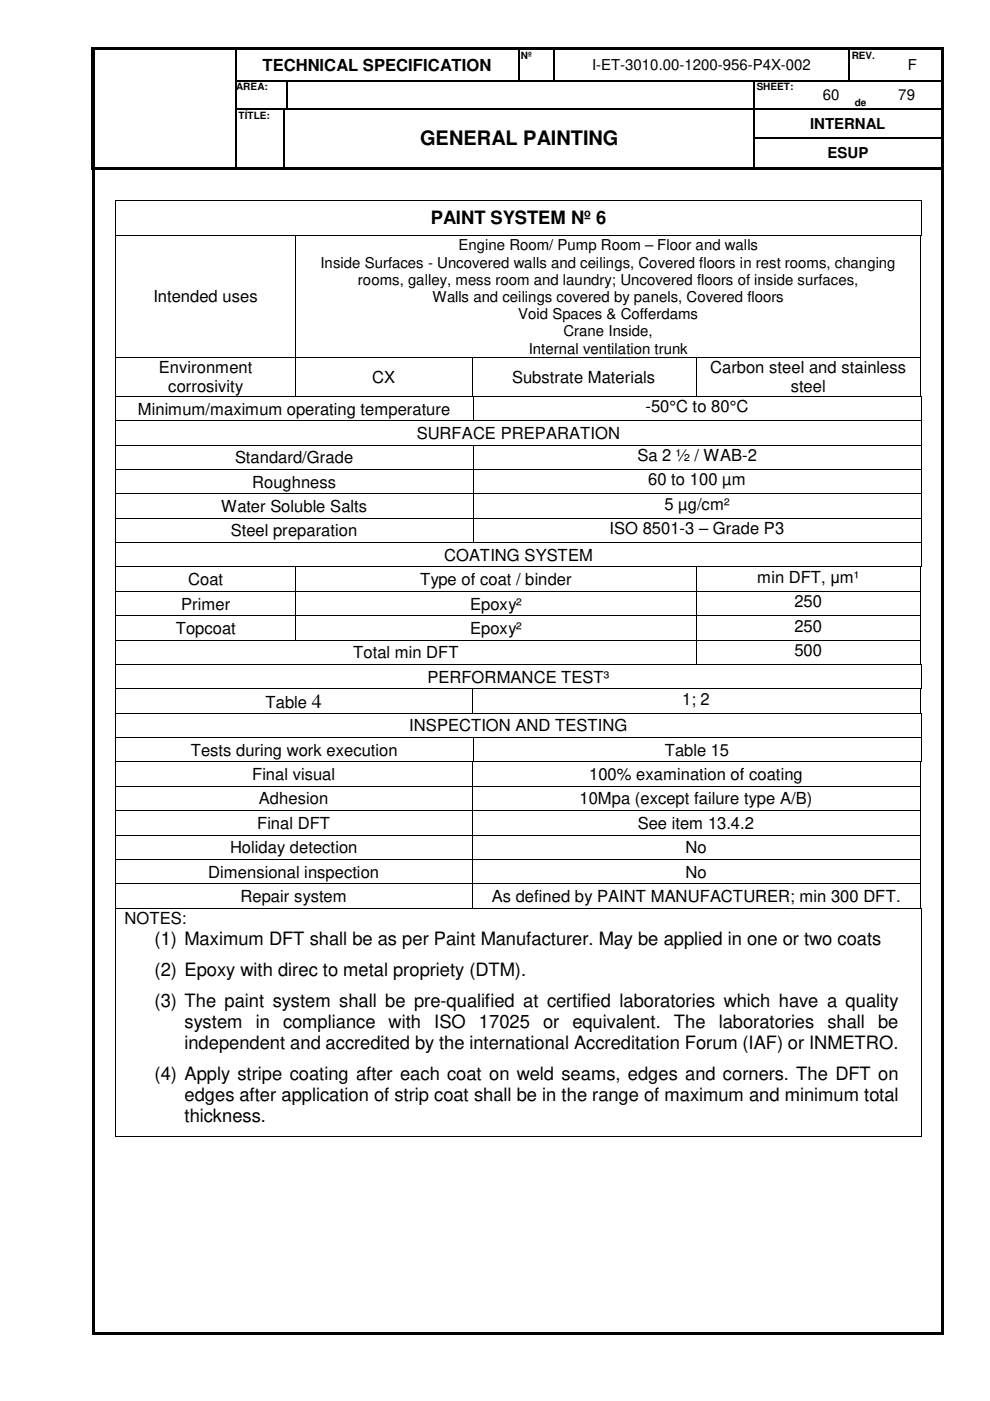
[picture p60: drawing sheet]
<svg xmlns="http://www.w3.org/2000/svg" width="210mm" height="297mm" viewBox="0 0 210 297" stroke-linecap="round" stroke-linejoin="round" font-family="sans-serif">
<defs><g id="words">
<g font-size="4.2">
<text x="89.1" y="30.8">GENERAL PAINTING</text>
<text x="66.1" y="150">4</text>
</g>
<g font-size="3.9">
<text x="91.3" y="47.6">PAINT SYSTEM Nº 6</text>
<text x="32.8" y="200.3">(1) Maximum DFT shall be as per Paint Manufacturer. May be applied in one or two coats</text>
<text x="32.8" y="206.9">(2) Epoxy with direc to metal propriety (DTM).</text>
<text x="32.8" y="213.4">(3) The paint system shall be pre-qualified at certified laboratories which have a quality</text>
<text x="39.1" y="217.9">system</text>
<text x="54.2" y="217.9">in</text>
<text x="60" y="217.9">compliance</text>
<text x="82.4" y="217.9">with</text>
<text x="92.1" y="217.9">ISO</text>
<text x="101.6" y="217.9">17025</text>
<text x="115.1" y="217.9">or</text>
<text x="121.4" y="217.9">equivalent.</text>
<text x="142.9" y="217.9">The</text>
<text x="152.4" y="217.9">laboratories</text>
<text x="175.4" y="217.9">shall</text>
<text x="186.2" y="217.9">be</text>
<text x="39.1" y="222.4">independent and accredited by the international Accreditation Forum (IAF) or INMETRO.</text>
<text x="32.8" y="229">(4) Apply stripe coating after each coat on weld seams, edges and corners. The DFT on</text>
<text x="39.1" y="233.4">edges after application of strip coat shall be in the range of maximum and minimum total</text>
<text x="39.1" y="237.9">thickness.</text>
</g>
<g font-size="3.5">
<text x="55.6" y="15">TECHNICAL SPECIFICATION</text>
<text x="32.5" y="64.1">Intended uses</text>
<text x="33.7" y="79.1">Environment</text>
<text x="35.7" y="83.2">corrosivity</text>
<text x="78.9" y="81.2">CX</text>
<text x="108.6" y="81.2">Substrate Materials</text>
<text x="150.6" y="79.1">Carbon steel and stainless</text>
<text x="167.6" y="83.2">steel</text>
<text x="29.3" y="87.9">Minimum/maximum operating temperature</text>
<text x="136.9" y="87.4">-50°C to 80°C</text>
<text x="88.3" y="93">SURFACE PREPARATION</text>
<text x="49.8" y="98.2">Standard/Grade</text>
<text x="135.2" y="97.7">Sa 2 ½ / WAB-2</text>
<text x="53.5" y="103.4">Roughness</text>
<text x="137.5" y="102.9">60 to 100 µm</text>
<text x="46.9" y="108.5">Water Soluble Salts</text>
<text x="48.9" y="113.7">Steel preparation</text>
<text x="129.2" y="113.2">ISO 8501-3 – Grade P3</text>
<text x="140.9" y="108.1">5 µg/cm²</text>
<text x="94.1" y="118.9">COATING SYSTEM</text>
<text x="39.9" y="124">Coat</text>
<text x="89.1" y="124">Type of coat / binder</text>
<text x="160.6" y="123.6">min DFT, µm¹</text>
<text x="38.4" y="129.2">Primer</text>
<text x="99.7" y="129.2">Epoxy²</text>
<text x="168.4" y="128.7">250</text>
<text x="37.3" y="134.4">Topcoat</text>
<text x="99.7" y="134.4">Epoxy²</text>
<text x="168.4" y="133.9">250</text>
<text x="74.9" y="139.6">Total min DFT</text>
<text x="168.4" y="139.1">500</text>
<text x="90.6" y="144.7">PERFORMANCE TEST³</text>
<text x="144.7" y="149.4">1; 2</text>
<text x="56.3" y="150">Table</text>
<text x="86.8" y="155.1">INSPECTION AND TESTING</text>
<text x="40.4" y="160.2">Tests during work execution</text>
<text x="140.9" y="160.2">Table 15</text>
<text x="53.5" y="165.4">Final visual</text>
<text x="124.9" y="165.4">100% examination of coating</text>
<text x="54.9" y="170.6">Adhesion</text>
<text x="122.9" y="170.6">10Mpa (except failure type A/B)</text>
<text x="54.5" y="175.7">Final DFT</text>
<text x="135.2" y="175.7">See item 13.4.2</text>
<text x="48.8" y="180.9">Holiday detection</text>
<text x="145.3" y="180.9">No</text>
<text x="44.2" y="186.1">Dimensional inspection</text>
<text x="51" y="191.3">Repair system</text>
<text x="104.3" y="191.3">As defined by PAINT MANUFACTURER; min 300 DFT.</text>
<text x="145.3" y="186.1">No</text>
<text x="26.4" y="196">NOTES:</text>
</g>
<g font-size="3.2">
<text x="125.5" y="14.9">I-ET-3010.00-1200-956-P4X-002</text>
<text x="192.5" y="14.9">F</text>
<text x="174.5" y="21.3">60</text>
<text x="190.5" y="21.3">79</text>
<text x="171.7" y="27.3">INTERNAL</text>
<text x="175.5" y="33.5">ESUP</text>
<text x="97.2" y="53">Engine Room/ Pump Room – Floor and walls</text>
<text x="67.9" y="56.7">Inside Surfaces - Uncovered walls and ceilings, Covered floors in rest rooms, changing</text>
<text x="75.9" y="60.4">rooms, galley, mess room and laundry; Uncovered floors of inside surfaces,</text>
<text x="91.7" y="64">Walls and ceilings covered by panels, Covered floors</text>
<text x="109.9" y="67.6">Void Spaces &amp; Cofferdams</text>
<text x="119.5" y="71.3">Crane Inside,</text>
<text x="112.1" y="75">Internal ventilation trunk</text>
</g>
<g font-size="2.1">
<text x="110.4" y="12.4">Nº</text>
<text x="180.6" y="12.4">REV.</text>
<text x="50.1" y="19.2">AREA:</text>
<text x="160.4" y="19.2">SHEET:</text>
<text x="181.2" y="22.4">de</text>
<text x="50.6" y="25.1">TÍTLE:</text>
</g>
</g></defs>
<g fill="#000">
<path d="M19.4 10.5h.8zM19.4 10h.8v.5h-.8zM19.4 10.5h.8v6.5h-.8zM19.4 17h.8v.3h-.8zM20.2 10h29.6v.5h-29.6zM49.8 10.5h.3zM49.8 10h.5v.5h-.5zM49.8 17h.3v.3h-.3zM50.3 10h59.5v.5h-59.5zM60.6 17h.2v.3h-.2zM109.8 10.5h.3zM109.8 10h.5v.5h-.5z"/>
<path d="M109.8 17h.3v.3h-.3zM110.3 10h7v.5h-7zM117.3 10.5h.3zM117.3 10h.5v.5h-.5zM117.3 17h.3v.3h-.3zM117.8 10h62v.5h-62zM159.8 17h.3v.3h-.3zM172.5 17h.2v.3h-.2zM179.8 10.5h.3zM179.8 10h.5v.5h-.5zM179.8 17h.3v.3h-.3zM180.1 17h.2v.3h-.2z"/>
<path d="M180.3 10h7.2v.5h-7.2zM185 17h.3v.3h-.3zM187.5 10h.5v.5h-.5zM187.5 17h.2v.3h-.2zM188 10h11.5v.5h-11.5zM199.5 10h.5v.5h-.5zM199.5 10.5h.5v6.5h-.5zM199.5 17h.5v.3h-.5zM19.4 17.3h.8v5.7h-.8zM19.4 23h.8v.2h-.8zM19.4 23.2h.8v6h-.8zM19.4 29.2h.8v.3h-.8z"/>
<path d="M19.4 29.5h.8v5.9h-.8zM19.4 35.4h.8v.5h-.8zM19.5 35.9l.5 .1zM20.2 35.4h.5v.5h-.5zM20.7 35.4h29.1v.5h-29.1zM49.8 23h.3v.2h-.3zM49.8 29.2h.3v.3h-.3zM49.8 35.4h.5v.5h-.5zM50.3 35.4h9.8v.5h-9.8zM60.1 23h.3v.2h-.3zM60.1 29.2h.4v.3h-.4zM60.1 35.4h.5v.5h-.5z"/>
<path d="M60.4 23h.2v.2h-.2zM60.6 23h.2v.2h-.2zM60.6 35.4h99.2v.5h-99.2zM159.8 23h.3v.2h-.3zM159.8 29.2h.3v.3h-.3zM159.8 35.4h.5v.5h-.5zM160.3 35.4h39.2v.5h-39.2zM172.5 23h.2v.2h-.2zM180 23h.2v.2h-.2zM185 23h.3v.2h-.3zM199.5 17.3h.5v5.7h-.5zM199.5 23h.5v.2h-.5z"/>
<path d="M199.5 23.2h.5v6h-.5zM199.5 29.2h.5v.3h-.5zM199.5 29.5h.5v5.9h-.5zM199.5 35.4h.5v.6h-.5zM24.4 42.4h.2v.1h-.2zM24.4 49.9h.2v.2h-.2zM62.7 49.9h.1v.2h-.1zM195.1 49.9h.1v.2h-.1zM195.2 49.9h.2v.2h-.2zM195.3 42.4h.2v.1h-.2zM195.3 49.9h.2v.2h-.2zM24.4 75.6h.2v.2h-.2z"/>
<path d="M62.7 75.6h.1v.2h-.1zM100 75.6h.2v.2h-.2zM147.5 75.6h.2v.2h-.2zM195.1 75.6h.1v.2h-.1zM24.4 83.9h.2v.2h-.2zM24.4 89.1h.2v.2h-.2zM24.4 94.3h.2v.1h-.2zM24.4 99.4h.2v.2h-.2zM62.7 83.9h.1v.2h-.1zM100 83.9h.2v.2h-.2zM100.2 83.9v.2zM100.2 83.9h.2v.2h-.2z"/>
<path d="M100.2 89.1h.2v.2h-.2zM100.2 94.3h.2v.1h-.2zM100.2 99.4h.2v.2h-.2zM147.5 83.9h.2v.2h-.2zM195.1 83.9h.1v.2h-.1zM195.2 83.9h.2v.2h-.2zM195.3 83.9h.2v.2h-.2zM195.3 89.1h.2v.2h-.2zM195.3 94.3h.2v.1h-.2zM195.3 99.4h.2v.2h-.2zM24.4 104.6h.2v.2h-.2zM24.4 109.8h.2v.1h-.2z"/>
<path d="M24.4 114.9h.2v.2h-.2zM100.2 104.6h.2v.2h-.2zM100.2 109.8h.2v.1h-.2zM100.2 114.9h.2v.2h-.2zM195.3 104.6h.2v.2h-.2zM195.3 109.8h.2v.1h-.2zM195.3 114.9h.2v.2h-.2zM24.4 120.1h.2v.2h-.2zM24.4 125.3h.2v.2h-.2zM24.4 130.5h.2v.1h-.2zM24.4 135.6h.2v.2h-.2zM62.7 120.1h.1v.2h-.1z"/>
<path d="M62.7 125.3h.1v.2h-.1zM62.7 130.5h.1v.1h-.1zM62.7 135.6h.1v.2h-.1zM147.5 120.1h.2v.2h-.2zM147.5 125.3h.2v.2h-.2zM147.5 130.5h.2v.1h-.2zM147.5 135.6h.2v.2h-.2zM195.1 120.1h.1v.2h-.1zM195.1 125.3h.1v.2h-.1zM195.1 130.5h.1v.1h-.1zM195.1 135.6h.1v.2h-.1zM195.2 120.1h.2v.2h-.2z"/>
<path d="M195.3 120.1h.2v.2h-.2zM24.4 140.8h.2v.2h-.2zM24.4 146h.2v.1h-.2zM24.4 151.1h.2v.2h-.2zM24.4 156.3h.2v.2h-.2zM100 146h.2v.1h-.2zM100 151.1h.2v.2h-.2zM100.2 156.3h.2v.2h-.2zM147.5 140.8h.2v.2h-.2zM195.1 140.8h.1v.2h-.1zM195.1 146h.1v.1h-.1zM195.1 151.1h.1v.2h-.1z"/>
<path d="M195.2 140.8h.2v.2h-.2zM195.2 146h.2v.1h-.2zM195.2 151.1h.2v.2h-.2zM195.3 140.8h.2v.2h-.2zM195.3 146h.2v.1h-.2zM195.3 151.1h.2v.2h-.2zM195.3 156.3h.2v.2h-.2zM24.4 161.5h.2v.1h-.2zM24.4 166.6h.2v.2h-.2zM24.4 171.8h.2v.2h-.2zM24.4 177h.2v.1h-.2zM100 161.5h.2v.1h-.2z"/>
<path d="M100 166.6h.2v.2h-.2zM100 171.8h.2v.2h-.2zM100 177h.2v.1h-.2zM100.2 161.5v.1zM100.2 161.5h.2v.1h-.2zM195.1 161.5h.1v.1h-.1zM195.1 166.6h.1v.2h-.1zM195.1 171.8h.1v.2h-.1zM195.1 177h.1v.1h-.1zM195.2 161.5h.2v.1h-.2zM195.3 161.5h.2v.1h-.2zM24.4 182.1h.2v.2h-.2z"/>
<path d="M24.4 187.3h.2v.2h-.2zM24.4 192.5h.2v.2h-.2zM100 182.1h.2v.2h-.2zM100 187.3h.2v.2h-.2zM100 192.5h.2v.2h-.2zM195.1 182.1h.1v.2h-.1zM195.1 187.3h.1v.2h-.1zM195.1 192.5h.1v.2h-.1zM195.2 192.5h.2v.2h-.2zM195.3 192.5h.2v.2h-.2zM24.4 240.9h.2v.1h-.2zM195.3 240.9h.2v.1h-.2z"/>
<path d="M19.5 36h.5v246.5h-.5zM19.5 282.5h.5v.5h-.5zM20 282.5h179.5v.5h-179.5zM199.5 36h.5v246.5h-.5zM199.5 282.5h.5v.5h-.5z"/>
</g>
<path d="M50 10.5v6.5M50 17.3v5.7M60.7 17.3v5.7M117.5 10.5v6.5M50 23.2v6M50 29.5v5.9M60.3 23.2v6M60.3 29.5v5.9" fill="none" stroke="#000" stroke-width=".34"/>
<g fill="none" stroke="#000" stroke-width=".25">
<path d="M50.1 17.1h10.5M60.8 17.1h49M109.9 10.5v6.5M110.1 17.1h7.2M117.6 17.1h42.2M159.9 17.3v5.7M160.1 17.1h12.4M172.7 17.1h7.1M180 10.5v6.5M180.3 17.1h4.7M185.3 17.1h2.2M187.7 17.1h11.8"/>
<path d="M50.1 23.1h10M60.8 23.1h99M159.9 23.2v6M159.9 29.5v5.9M160.1 23.1h12.4M160.1 29.3h39.4M172.7 23.1h7.3M180.2 23.1h4.8M185.3 23.1h14.2"/>
</g>
<g fill="none" stroke="#000" stroke-width=".21">
<path d="M24.5 42.5v7.4M24.5 50.1v25.5M24.6 42.5h170.7M24.6 50h38.1M62.7 50.1v25.5M62.8 50h132.3M195.2 50.1v25.5M195.4 42.5v7.4M24.5 75.8v8.1M24.6 75.7h38.1M62.7 75.8v8.1M62.8 75.7h37.2"/>
<path d="M100.1 75.8v8.1M100.2 75.7h47.3M147.6 75.8v8.1M147.7 75.7h47.4M195.2 75.8v8.1M24.5 84.1v5M24.5 89.3v5M24.5 94.4v5M24.5 99.6v5M24.6 84h38.1M24.6 89.2h75.6M24.6 94.4h75.6"/>
<path d="M24.6 99.5h75.6M62.8 84h37.2M100.3 84.1v5M100.3 94.4v5M100.3 99.6v5M100.4 84h47.1M100.4 89.2h94.9M100.4 94.4h94.9M100.4 99.5h94.9M147.7 84h47.4M195.4 84.1v5M195.4 89.3v5"/>
<path d="M195.4 94.4v5M195.4 99.6v5M24.5 104.8v5M24.5 109.9v5M24.5 115.1v5M24.6 104.7h75.6M24.6 109.9h75.6M24.6 115h75.6M100.3 104.8v5M100.3 109.9v5M100.4 104.7h94.9M100.4 109.9h94.9"/>
<path d="M100.4 115h94.9M195.4 104.8v5M195.4 109.9v5M195.4 115.1v5M24.5 120.3v5M24.5 125.5v5M24.5 130.6v5M24.5 135.8v5M24.6 120.2h38.1M24.6 125.4h38.1M24.6 130.6h38.1M24.6 135.7h38.1"/>
<path d="M62.7 120.3v5M62.7 125.5v5M62.7 130.6v5M62.8 120.2h84.7M62.8 125.4h84.7M62.8 130.6h84.7M62.8 135.7h84.7M147.6 120.3v5M147.6 125.5v5M147.6 130.6v5M147.6 135.8v5M147.7 120.2h47.4"/>
<path d="M147.7 125.4h47.4M147.7 130.6h47.4M147.7 135.7h47.4M195.2 120.3v5M195.2 125.5v5M195.2 130.6v5M195.2 135.8v5M24.5 141v5M24.5 146.1v5M24.5 151.3v5M24.5 156.5v5M24.6 140.9h122.9"/>
<path d="M24.6 146h75.4M24.6 151.2h75.4M24.6 156.4h75.6M100.1 146.1v5M100.2 146h94.9M100.2 151.2h94.9M100.3 156.5v5M100.4 156.4h94.9M147.7 140.9h47.4M195.2 146.1v5M195.4 141v5M195.4 151.3v5"/>
<path d="M195.4 156.5v5M24.5 161.6v5M24.5 166.8v5M24.5 172v5M24.5 177.1v5M24.6 161.5h75.4M24.6 166.7h75.4M24.6 171.9h75.4M24.6 177h75.4M100.1 161.6v5M100.1 166.8v5M100.1 172v5"/>
<path d="M100.1 177.1v5M100.2 166.7h94.9M100.2 171.9h94.9M100.2 177h94.9M100.4 161.5h94.7M195.2 161.6v5M195.2 166.8v5M195.2 172v5M195.2 177.1v5M24.5 182.3v5M24.5 187.5v5M24.5 192.7v48.2"/>
<path d="M24.6 182.2h75.4M24.6 187.4h75.4M24.6 192.6h75.4M100.1 182.3v5M100.1 187.5v5M100.2 182.2h94.9M100.2 187.4h94.9M100.2 192.6h94.9M195.2 182.3v5M195.2 187.5v5M195.4 192.7v48.2M24.6 241h170.7"/>
</g>
<use href="#words"/>
</svg>
